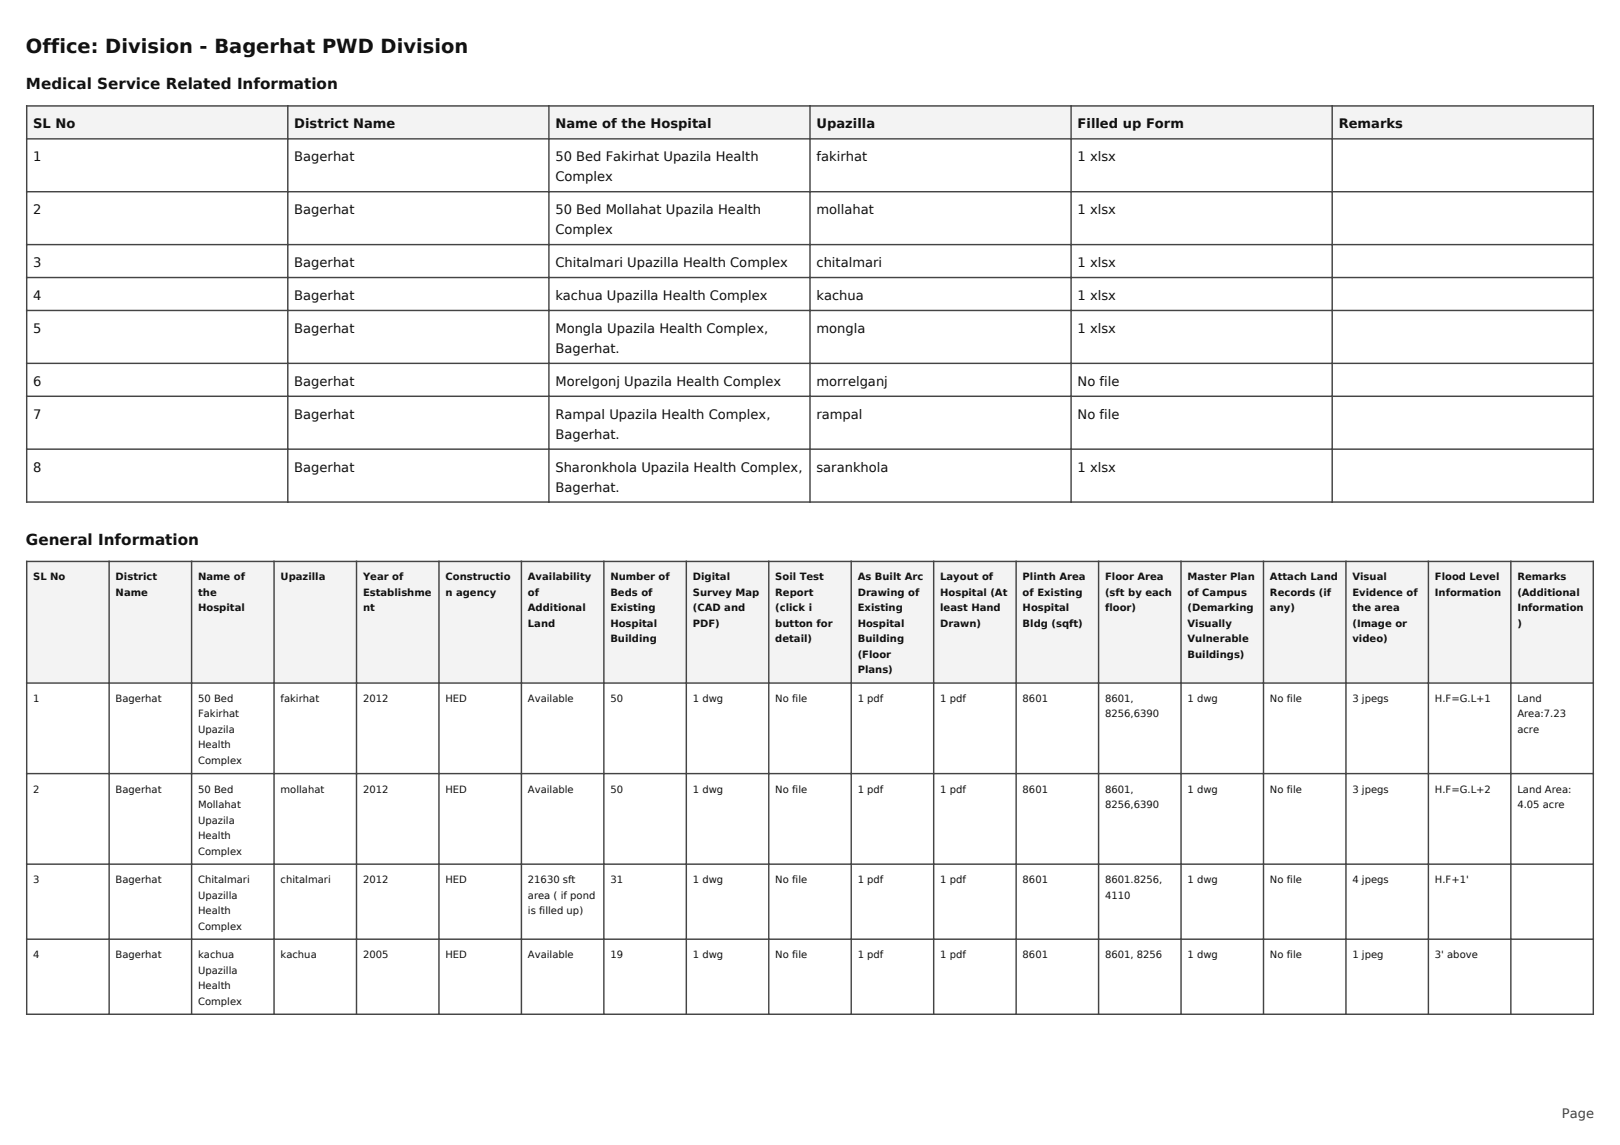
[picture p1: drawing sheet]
<svg xmlns="http://www.w3.org/2000/svg" width="297mm" height="210mm" viewBox="0 0 297 210" stroke-linecap="round" stroke-linejoin="round" font-family="sans-serif">
<defs><g id="words">
<text font-size="3.6" fill="#111" x="4.8" y="9.7">Office: Division - Bagerhat PWD Division</text>
<g font-size="2.8" fill="#111">
<text x="4.8" y="16.3">Medical Service Related Information</text>
<text x="4.8" y="99.9">General Information</text>
</g>
<g font-size="2.4" fill="#111">
<text x="6.1" y="23.5">SL No</text>
<text x="54" y="23.5">District Name</text>
<text x="101.8" y="23.5">Name of the Hospital</text>
<text x="149.7" y="23.5">Upazilla</text>
<text x="197.6" y="23.5">Filled up Form</text>
<text x="245.4" y="23.5">Remarks</text>
<text x="6.1" y="29.6">1</text>
<text x="54" y="29.6">Bagerhat</text>
<text x="101.8" y="29.6">50 Bed Fakirhat Upazila Health</text>
<text x="149.7" y="29.6">fakirhat</text>
<text x="197.6" y="29.6">1 xlsx</text>
<text x="101.8" y="33.2">Complex</text>
<text x="6.1" y="39.3">2</text>
<text x="54" y="39.3">Bagerhat</text>
<text x="101.8" y="39.3">50 Bed Mollahat Upazila Health</text>
<text x="149.7" y="39.3">mollahat</text>
<text x="197.6" y="39.3">1 xlsx</text>
<text x="101.8" y="42.9">Complex</text>
<text x="6.1" y="49">3</text>
<text x="54" y="49">Bagerhat</text>
<text x="101.8" y="49">Chitalmari Upazilla Health Complex</text>
<text x="149.7" y="49">chitalmari</text>
<text x="197.6" y="49">1 xlsx</text>
<text x="6.1" y="55">4</text>
<text x="54" y="55">Bagerhat</text>
<text x="101.8" y="55">kachua Upazilla Health Complex</text>
<text x="149.7" y="55">kachua</text>
<text x="197.6" y="55">1 xlsx</text>
<text x="6.1" y="61.1">5</text>
<text x="54" y="61.1">Bagerhat</text>
<text x="101.8" y="61.1">Mongla Upazila Health Complex,</text>
<text x="101.8" y="64.7">Bagerhat.</text>
<text x="149.7" y="61.1">mongla</text>
<text x="197.6" y="61.1">1 xlsx</text>
<text x="6.1" y="70.8">6</text>
<text x="54" y="70.8">Bagerhat</text>
<text x="101.8" y="70.8">Morelgonj Upazila Health Complex</text>
<text x="149.7" y="70.8">morrelganj</text>
<text x="197.6" y="70.8">No file</text>
<text x="6.1" y="76.8">7</text>
<text x="54" y="76.8">Bagerhat</text>
<text x="101.8" y="76.8">Rampal Upazila Health Complex,</text>
<text x="149.7" y="76.8">rampal</text>
<text x="197.6" y="76.8">No file</text>
<text x="101.8" y="80.5">Bagerhat.</text>
<text x="6.1" y="86.5">8</text>
<text x="54" y="86.5">Bagerhat</text>
<text x="101.8" y="86.5">Sharonkhola Upazila Health Complex,</text>
<text x="149.7" y="86.5">sarankhola</text>
<text x="197.6" y="86.5">1 xlsx</text>
<text x="101.8" y="90.2">Bagerhat.</text>
</g>
<text font-size="2.4" fill="#444" x="286.4" y="205">Page</text>
<g font-size="1.8" fill="#111">
<text x="6.1" y="106.4">SL No</text>
<text x="21.2" y="106.4">District</text>
<text x="36.3" y="106.4">Name of</text>
<text x="51.4" y="106.4">Upazilla</text>
<text x="66.6" y="106.4">Year of</text>
<text x="81.7" y="106.4">Constructio</text>
<text x="96.8" y="106.4">Availability</text>
<text x="111.9" y="106.4">Number of</text>
<text x="127" y="106.4">Digital</text>
<text x="142.1" y="106.4">Soil Test</text>
<text x="157.2" y="106.4">As Built Arc</text>
<text x="172.4" y="106.4">Layout of</text>
<text x="187.5" y="106.4">Plinth Area</text>
<text x="202.6" y="106.4">Floor Area</text>
<text x="217.7" y="106.4">Master Plan</text>
<text x="232.8" y="106.4">Attach Land</text>
<text x="247.9" y="106.4">Visual</text>
<text x="263.1" y="106.4">Flood Level</text>
<text x="278.2" y="106.4">Remarks</text>
<text x="21.2" y="109.3">Name</text>
<text x="36.3" y="109.3">the</text>
<text x="36.3" y="112.1">Hospital</text>
<text x="66.6" y="109.3">Establishme</text>
<text x="66.6" y="112.1">nt</text>
<text x="81.7" y="109.3">n agency</text>
<text x="96.8" y="109.3">of</text>
<text x="96.8" y="112.1">Additional</text>
<text x="111.9" y="109.3">Beds of</text>
<text x="111.9" y="112.1">Existing</text>
<text x="127" y="109.3">Survey Map</text>
<text x="127" y="112.1">(CAD and</text>
<text x="142.1" y="109.3">Report</text>
<text x="142.1" y="112.1">(click i</text>
<text x="157.2" y="109.3">Drawing of</text>
<text x="157.2" y="112.1">Existing</text>
<text x="172.4" y="109.3">Hospital (At</text>
<text x="172.4" y="112.1">least Hand</text>
<text x="187.5" y="109.3">of Existing</text>
<text x="187.5" y="112.1">Hospital</text>
<text x="202.6" y="109.3">(sft by each</text>
<text x="202.6" y="112.1">floor)</text>
<text x="217.7" y="109.3">of Campus</text>
<text x="217.7" y="112.1">(Demarking</text>
<text x="232.8" y="109.3">Records (if</text>
<text x="232.8" y="112.1">any)</text>
<text x="247.9" y="109.3">Evidence of</text>
<text x="247.9" y="112.1">the area</text>
<text x="263.1" y="109.3">Information</text>
<text x="278.2" y="109.3">(Additional</text>
<text x="278.2" y="112.1">Information</text>
<text x="96.8" y="115">Land</text>
<text x="111.9" y="115">Hospital</text>
<text x="111.9" y="117.8">Building</text>
<text x="127" y="115">PDF)</text>
<text x="142.1" y="115">button for</text>
<text x="142.1" y="117.8">detail)</text>
<text x="157.2" y="115">Hospital</text>
<text x="157.2" y="117.8">Building</text>
<text x="172.4" y="115">Drawn)</text>
<text x="187.5" y="115">Bldg (sqft)</text>
<text x="217.7" y="115">Visually</text>
<text x="217.7" y="117.8">Vulnerable</text>
<text x="247.9" y="115">(Image or</text>
<text x="247.9" y="117.8">video)</text>
<text x="278.2" y="115">)</text>
<text x="157.2" y="120.7">(Floor</text>
<text x="157.2" y="123.5">Plans)</text>
<text x="217.7" y="120.7">Buildings)</text>
<text x="6.1" y="128.7">1</text>
<text x="21.2" y="128.7">Bagerhat</text>
<text x="36.3" y="128.7">50 Bed</text>
<text x="36.3" y="131.6">Fakirhat</text>
<text x="51.4" y="128.7">fakirhat</text>
<text x="66.6" y="128.7">2012</text>
<text x="81.7" y="128.7">HED</text>
<text x="96.8" y="128.7">Available</text>
<text x="111.9" y="128.7">50</text>
<text x="127" y="128.7">1 dwg</text>
<text x="142.1" y="128.7">No file</text>
<text x="157.2" y="128.7">1 pdf</text>
<text x="172.4" y="128.7">1 pdf</text>
<text x="187.5" y="128.7">8601</text>
<text x="202.6" y="128.7">8601,</text>
<text x="202.6" y="131.6">8256,6390</text>
<text x="217.7" y="128.7">1 dwg</text>
<text x="232.8" y="128.7">No file</text>
<text x="247.9" y="128.7">3 jpegs</text>
<text x="263.1" y="128.7">H.F=G.L+1</text>
<text x="278.2" y="128.7">Land</text>
<text x="278.2" y="131.6">Area:7.23</text>
<text x="36.3" y="134.4">Upazila</text>
<text x="36.3" y="137.3">Health</text>
<text x="278.2" y="134.4">acre</text>
<text x="36.3" y="140.1">Complex</text>
<text x="6.1" y="145.4">2</text>
<text x="21.2" y="145.4">Bagerhat</text>
<text x="36.3" y="145.4">50 Bed</text>
<text x="36.3" y="148.2">Mollahat</text>
<text x="51.4" y="145.4">mollahat</text>
<text x="66.6" y="145.4">2012</text>
<text x="81.7" y="145.4">HED</text>
<text x="96.8" y="145.4">Available</text>
<text x="111.9" y="145.4">50</text>
<text x="127" y="145.4">1 dwg</text>
<text x="142.1" y="145.4">No file</text>
<text x="157.2" y="145.4">1 pdf</text>
<text x="172.4" y="145.4">1 pdf</text>
<text x="187.5" y="145.4">8601</text>
<text x="202.6" y="145.4">8601,</text>
<text x="202.6" y="148.2">8256,6390</text>
<text x="217.7" y="145.4">1 dwg</text>
<text x="232.8" y="145.4">No file</text>
<text x="247.9" y="145.4">3 jpegs</text>
<text x="263.1" y="145.4">H.F=G.L+2</text>
<text x="278.2" y="145.4">Land Area:</text>
<text x="278.2" y="148.2">4.05 acre</text>
<text x="36.3" y="151">Upazila</text>
<text x="36.3" y="153.9">Health</text>
<text x="6.1" y="162">3</text>
<text x="21.2" y="162">Bagerhat</text>
<text x="36.3" y="156.7">Complex</text>
<text x="36.3" y="162">Chitalmari</text>
<text x="51.4" y="162">chitalmari</text>
<text x="66.6" y="162">2012</text>
<text x="81.7" y="162">HED</text>
<text x="96.8" y="162">21630 sft</text>
<text x="111.9" y="162">31</text>
<text x="127" y="162">1 dwg</text>
<text x="142.1" y="162">No file</text>
<text x="157.2" y="162">1 pdf</text>
<text x="172.4" y="162">1 pdf</text>
<text x="187.5" y="162">8601</text>
<text x="202.6" y="162">8601.8256,</text>
<text x="217.7" y="162">1 dwg</text>
<text x="232.8" y="162">No file</text>
<text x="247.9" y="162">4 jpegs</text>
<text x="263.1" y="162">H.F+1'</text>
<text x="36.3" y="164.8">Upazilla</text>
<text x="36.3" y="167.7">Health</text>
<text x="96.8" y="164.8">area ( if pond</text>
<text x="96.8" y="167.7">is filled up)</text>
<text x="202.6" y="164.8">4110</text>
<text x="36.3" y="170.5">Complex</text>
<text x="6.1" y="175.7">4</text>
<text x="21.2" y="175.7">Bagerhat</text>
<text x="36.3" y="175.7">kachua</text>
<text x="36.3" y="178.6">Upazilla</text>
<text x="51.4" y="175.7">kachua</text>
<text x="66.6" y="175.7">2005</text>
<text x="81.7" y="175.7">HED</text>
<text x="96.8" y="175.7">Available</text>
<text x="111.9" y="175.7">19</text>
<text x="127" y="175.7">1 dwg</text>
<text x="142.1" y="175.7">No file</text>
<text x="157.2" y="175.7">1 pdf</text>
<text x="172.4" y="175.7">1 pdf</text>
<text x="187.5" y="175.7">8601</text>
<text x="202.6" y="175.7">8601, 8256</text>
<text x="217.7" y="175.7">1 dwg</text>
<text x="232.8" y="175.7">No file</text>
<text x="247.9" y="175.7">1 jpeg</text>
<text x="263.1" y="175.7">3' above</text>
<text x="36.3" y="181.4">Health</text>
<text x="36.3" y="184.3">Complex</text>
</g>
</g></defs>
<path d="M5 19.6h47.6v5.7h-47.6z" fill="#eef4fb"/>
<path d="M4.8 19.4h48.1M4.9 19.3v6.3" fill="none" stroke="#444" stroke-width=".26"/>
<path d="M52.9 19.6h47.6v5.7h-47.6z" fill="#eef4fb"/>
<path d="M52.6 19.4h48.2M52.8 19.3v6.3" fill="none" stroke="#444" stroke-width=".26"/>
<path d="M100.8 19.6h47.6v5.7h-47.6z" fill="#eef4fb"/>
<path d="M100.5 19.4h48.1M100.6 19.3v6.3" fill="none" stroke="#444" stroke-width=".26"/>
<path d="M148.6 19.6h47.6v5.7h-47.6z" fill="#eef4fb"/>
<path d="M148.4 19.4h48.1M148.5 19.3v6.3" fill="none" stroke="#444" stroke-width=".26"/>
<path d="M196.5 19.6h47.6v5.7h-47.6z" fill="#eef4fb"/>
<path d="M196.2 19.4h48.2M196.4 19.3v6.3" fill="none" stroke="#444" stroke-width=".26"/>
<path d="M244.4 19.6h47.6v5.7h-47.6z" fill="#eef4fb"/>
<g fill="none" stroke="#444" stroke-width=".26">
<path d="M244.1 19.4h48.1M244.2 19.3v72.9M292.1 19.3v72.9M4.8 25.5h287.4M4.8 35.2h287.4M4.9 25.3v66.9M52.8 25.3v66.9M100.6 25.3v66.9M148.5 25.3v66.9M196.4 25.3v66.9M4.8 44.9h287.4M4.8 50.9h287.4"/>
<path d="M4.8 56.9h287.4M4.8 66.6h287.4M4.8 72.7h287.4M4.8 82.4h287.4M4.8 92.1h287.4"/>
</g>
<path d="M5 103.1h14.9v22h-14.9z" fill="#eef4fb"/>
<path d="M4.8 103h15.3M4.9 102.8v22.6" fill="none" stroke="#444" stroke-width=".26"/>
<path d="M20.1 103.1h14.9v22h-14.9z" fill="#eef4fb"/>
<path d="M19.9 103h15.4M20 102.8v22.6" fill="none" stroke="#444" stroke-width=".26"/>
<path d="M35.3 103.1h14.8v22h-14.8z" fill="#eef4fb"/>
<path d="M35 103h15.4M35.1 102.8v22.6" fill="none" stroke="#444" stroke-width=".26"/>
<path d="M50.4 103.1h14.8v22h-14.8z" fill="#eef4fb"/>
<path d="M50.1 103h15.4M50.2 102.8v22.6" fill="none" stroke="#444" stroke-width=".26"/>
<path d="M65.5 103.1h14.8v22h-14.8z" fill="#eef4fb"/>
<path d="M65.2 103h15.4M65.4 102.8v22.6" fill="none" stroke="#444" stroke-width=".26"/>
<path d="M80.6 103.1h14.9v22h-14.9z" fill="#eef4fb"/>
<path d="M80.3 103h15.4M80.5 102.8v22.6" fill="none" stroke="#444" stroke-width=".26"/>
<path d="M95.7 103.1h14.9v22h-14.9z" fill="#eef4fb"/>
<path d="M95.5 103h15.3M95.6 102.8v22.6" fill="none" stroke="#444" stroke-width=".26"/>
<path d="M110.8 103.1h14.9v22h-14.9z" fill="#eef4fb"/>
<path d="M110.6 103h15.4M110.7 102.8v22.6" fill="none" stroke="#444" stroke-width=".26"/>
<path d="M126 103.1h14.8v22h-14.8z" fill="#eef4fb"/>
<path d="M125.7 103h15.4M125.8 102.8v22.6" fill="none" stroke="#444" stroke-width=".26"/>
<path d="M141.1 103.1h14.8v22h-14.8z" fill="#eef4fb"/>
<path d="M140.8 103h15.4M140.9 102.8v22.6" fill="none" stroke="#444" stroke-width=".26"/>
<path d="M156.2 103.1h14.8v22h-14.8z" fill="#eef4fb"/>
<path d="M155.9 103h15.4M156.1 102.8v22.6" fill="none" stroke="#444" stroke-width=".26"/>
<path d="M171.3 103.1h14.9v22h-14.9z" fill="#eef4fb"/>
<path d="M171 103h15.4M171.2 102.8v22.6" fill="none" stroke="#444" stroke-width=".26"/>
<path d="M186.4 103.1h14.9v22h-14.9z" fill="#eef4fb"/>
<path d="M186.2 103h15.3M186.3 102.8v22.6" fill="none" stroke="#444" stroke-width=".26"/>
<path d="M201.5 103.1h14.9v22h-14.9z" fill="#eef4fb"/>
<path d="M201.3 103h15.4M201.4 102.8v22.6" fill="none" stroke="#444" stroke-width=".26"/>
<path d="M216.7 103.1h14.8v22h-14.8z" fill="#eef4fb"/>
<path d="M216.4 103h15.4M216.5 102.8v22.6" fill="none" stroke="#444" stroke-width=".26"/>
<path d="M231.8 103.1h14.8v22h-14.8z" fill="#eef4fb"/>
<path d="M231.5 103h15.4M231.6 102.8v22.6" fill="none" stroke="#444" stroke-width=".26"/>
<path d="M246.9 103.1h14.8v22h-14.8z" fill="#eef4fb"/>
<path d="M246.6 103h15.4M246.8 102.8v22.6" fill="none" stroke="#444" stroke-width=".26"/>
<path d="M262 103.1h14.9v22h-14.9z" fill="#eef4fb"/>
<path d="M261.7 103h15.4M261.9 102.8v22.6" fill="none" stroke="#444" stroke-width=".26"/>
<path d="M277.1 103.1h14.9v22h-14.9z" fill="#eef4fb"/>
<g fill="none" stroke="#444" stroke-width=".26">
<path d="M276.9 103h15.3M277 102.8v83.4M292.1 102.8v83.4M4.8 125.3h287.4M4.9 125.1v61.1M20 125.1v61.1M35.1 125.1v61.1M50.2 125.1v61.1M65.4 125.1v61.1M80.5 125.1v61.1M95.6 125.1v61.1M110.7 125.1v61.1"/>
<path d="M125.8 125.1v61.1M140.9 125.1v61.1M156.1 125.1v61.1M171.2 125.1v61.1M186.3 125.1v61.1M201.4 125.1v61.1M216.5 125.1v61.1M231.6 125.1v61.1M246.8 125.1v61.1M261.9 125.1v61.1M4.8 141.9h287.4M4.8 158.5h287.4"/>
<path d="M4.8 172.3h287.4M4.8 186h287.4"/>
</g>
<use href="#words"/>
</svg>
